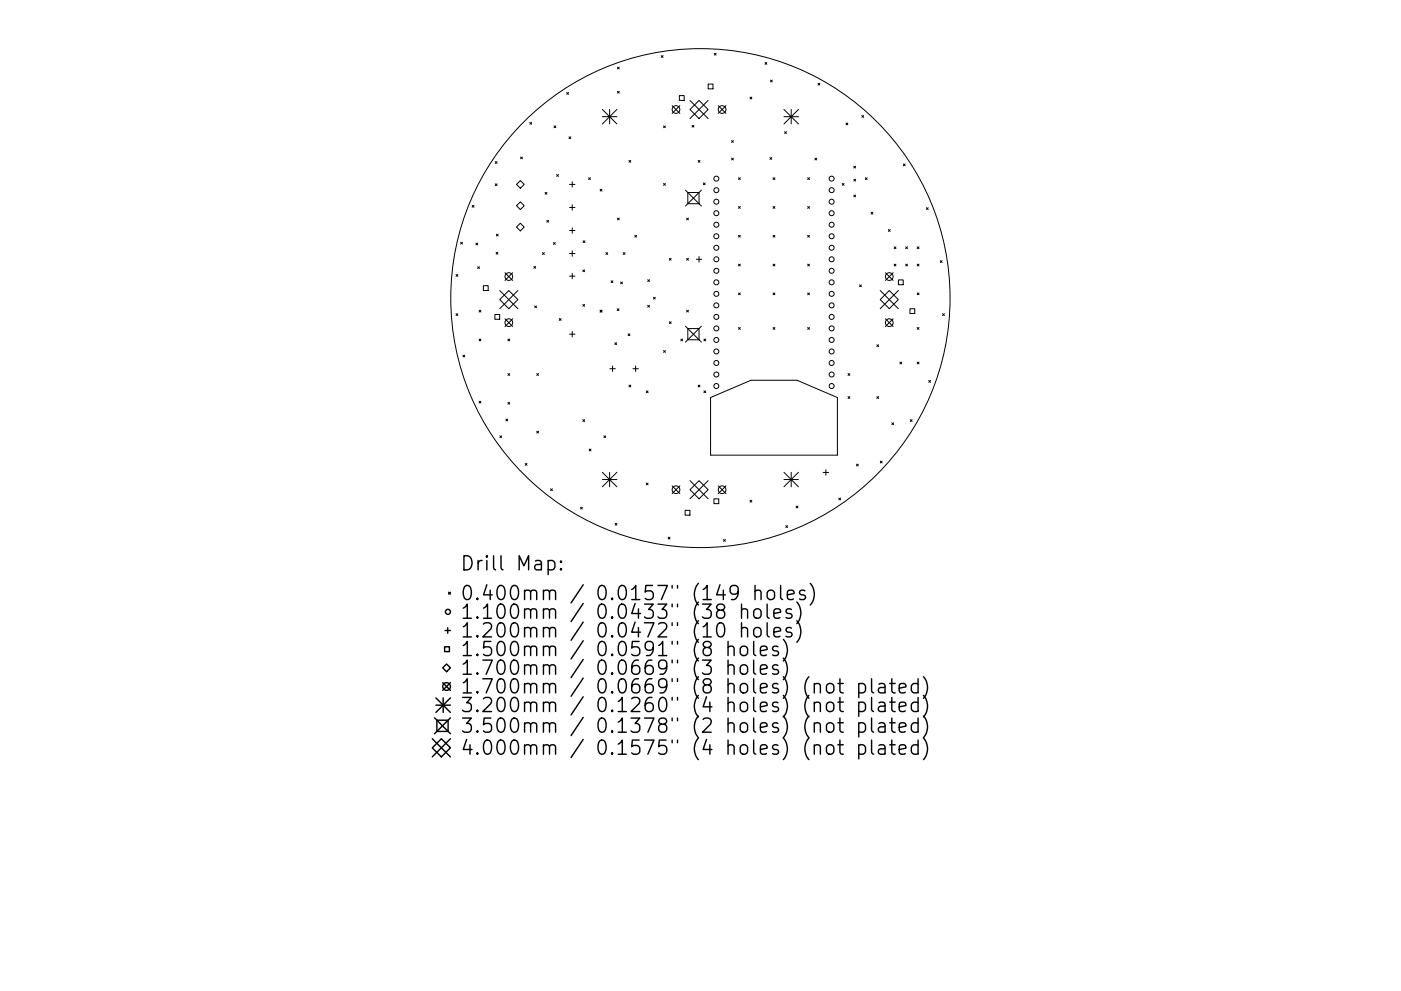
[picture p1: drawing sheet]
<svg xmlns="http://www.w3.org/2000/svg" width="297mm" height="210mm" viewBox="0 0 297 210" stroke-linecap="round" stroke-linejoin="round" font-family="sans-serif">
<defs><g id="words">
<g font-size="4.2">
<text x="97.5" y="121.1">Drill Map:</text>
<text x="97.5" y="127.4">0.400mm / 0.0157&quot; (149 holes)</text>
<text x="97.5" y="131.3">1.100mm / 0.0433&quot; (38 holes)</text>
<text x="97.5" y="135.3">1.200mm / 0.0472&quot; (10 holes)</text>
<text x="97.5" y="139.2">1.500mm / 0.0591&quot; (8 holes)</text>
<text x="97.5" y="143.2">1.700mm / 0.0669&quot; (3 holes)</text>
<text x="97.5" y="147.2">1.700mm / 0.0669&quot; (8 holes) (not plated)</text>
<text x="97.5" y="151.1">3.200mm / 0.1260&quot; (4 holes) (not plated)</text>
<text x="97.5" y="155.5">3.500mm / 0.1378&quot; (2 holes) (not plated)</text>
<text x="97.5" y="160.2">4.000mm / 0.1575&quot; (4 holes) (not plated)</text>
</g>
</g></defs>
<g fill="none" stroke="#000" stroke-width=".21">
<path d="M120.2 19.6l.3 .4M120.5 19.6l-.3 .4M130.9 14.2l.4 .4M130.9 19.4l.4 .4M131.3 14.2l-.4 .4M131.3 19.4l-.4 .4M140.2 11.8l.4 .4M140.6 11.8l-.4 .4M150.1 17.8h1.1v1.1h-1.1zM151.4 11.3l.4 .4M151.8 11.3l-.4 .4M162.2 13.3l.4 .4"/>
<path d="M162.6 13.3l-.4 .4M163.4 17l.3 .4M163.7 17l-.3 .4M173.4 17.7l.4 .4M173.8 17.7l-.4 .4M105 34.3l.4 .4M105 39l.4 .4M105.4 34.3l-.4 .4M105.4 39l-.4 .4M110.3 38.3l.8 .8-.8 .8-.8-.8zM110.4 33.3l.4 .4M110.8 33.3l-.4 .4"/>
<path d="M112.3 26l.4 .4M112.7 26l-.4 .4M117.5 26.7l.3 .4M117.8 26.7l-.3 .4M118 37l.4 .4M118.4 37l-.4 .4M120.6 29l.4 .4M120.7 39.1h1.2M121 29l-.4 .4M121.3 38.5v1.2M124.8 37.7l.4 .4M125.2 37.7l-.4 .4"/>
<path d="M127.7 23.2l3.1 3.1M127.7 24.8h3.1M129.3 23.2v3.1M130.8 23.2l-3.1 3.1M133.4 34l.3 .4M133.7 34l-.3 .4M140.7 26.7l.4 .4M140.7 38.9l.4 .4M141.1 26.7l-.4 .4M141.1 38.9l-.4 .4M142.5 22.4l1.6 1.7M144 20.3h1.1v1h-1.1z"/>
<path d="M144.1 22.4l-1.6 1.7M146.3 21.3l3.8 3.9M146.7 26.6l.4 .4M147.1 26.6l-.4 .4M148 34l.4 .4M148.2 21.3l1.9 1.9-1.9 2-1.9-2zM148.4 34l-.4 .4M149.1 38.8l.4 .4M149.5 38.8l-.4 .4M150.1 21.3l-3.8 3.9M152.3 22.4l1.6 1.7M153.9 22.4l-1.6 1.7"/>
<path d="M155.1 29.8l.4 .4M155.1 33.6l.4 .3M155.5 29.8l-.4 .4M155.5 33.6l-.4 .3M156.6 37.7l.4 .4M157 37.7l-.4 .4M159 20.6l.4 .4M159.4 20.6l-.4 .4M163.2 33.4l.4 .4M163.6 33.4l-.4 .4M163.9 37.7l.4 .4M164.3 37.7l-.4 .4"/>
<path d="M166.2 24.8h3.1M166.2 23.2l3.1 3.1M166.4 27.9l.3 .4M166.7 27.9l-.3 .4M167.7 23.2v3.1M169.3 23.2l-3.1 3.1M171.2 37.7l.4 .4M171.6 37.7l-.4 .4M172.8 33.6l.4 .3M173.2 33.6l-.4 .3M178.6 38.9l.4 .4M179 38.9l-.4 .4"/>
<path d="M179.4 26.1l.4 .4M179.8 26.1l-.4 .4M181 35.3l.4 .3M181 38l.4 .4M181.4 35.3l-.4 .3M181.4 38l-.4 .4M182.7 24.5l.4 .4M183.1 24.5l-.4 .4M183.5 37.7l.3 .4M183.8 37.7l-.3 .4M191.5 34.8l.4 .4M191.9 34.8l-.4 .4"/>
<path d="M96.7 58.2l.4 .4M97.1 58.2l-.4 .4M97.7 51.4l.4 .4M98.1 51.4l-.4 .4M100.1 43.6l.4 .4M100.5 43.6l-.4 .4M100.9 51.6l.4 .4M101.3 56.6l.4 .4M101.3 51.6l-.4 .4M101.7 56.6l-.4 .4M105.2 53.5l.4 .4M105.2 49.7l.4 .4"/>
<path d="M105.6 53.5l-.4 .4M105.6 49.7l-.4 .4M107.1 57.9l1.6 1.6M108.7 57.9l-1.6 1.6M109.5 43.6l.8-.8 .8 .8-.8 .9zM110.3 47.4l.8 .8-.8 .8-.8-.8zM113.2 56.5l.4 .4M113.6 56.5l-.4 .4M115 53.6l.4 .4M115.4 53.6l-.4 .4M115.6 40.8l.4 .4M115.9 46.8l.4 .3"/>
<path d="M116 40.8l-.4 .4M116.3 46.8l-.4 .3M117.3 51.5l.4 .3M117.7 51.5l-.4 .3M120.7 44h1.2M120.7 48.9h1.2M120.7 53.8h1.2M120.7 58.6h1.2M121.3 43.4v1.2M121.3 48.3v1.2M121.3 53.2v1.2M121.3 58v1.2"/>
<path d="M123.6 57.3l.4 .3M123.6 51.1l.4 .4M124 57.3l-.4 .3M124 51.1l-.4 .4M127.2 40.2l.4 .3M127.6 40.2l-.4 .3M128.5 53.6l.3 .4M128.8 53.6l-.3 .4M129.6 59.6l.3 .4M129.9 59.6l-.3 .4M130.9 46.3l.4 .3M131.3 46.3l-.4 .3"/>
<path d="M131.6 59.8l.4 .4M132 59.8l-.4 .4M132.1 53.6l.4 .4M132.5 53.6l-.4 .4M134.6 49.9l.4 .4M135 49.9l-.4 .4M137.3 59.3l.4 .4M137.7 59.3l-.4 .4M141.9 54.8l.4 .4M142.3 54.8l-.4 .4M145.3 40.3l3.4 3.4M145.6 46.3l.4 .3"/>
<path d="M145.6 54.8l.4 .4M145.8 40.8h2.4v2.4h-2.4zM146 46.3l-.4 .3M146 54.8l-.4 .4M147.6 55h1.2M148.2 54.4v1.2M148.7 40.3l-3.4 3.4M156.6 43.8l.4 .4M156.6 49.9l.4 .4M156.6 56l.4 .4M157 56l-.4 .4M157 43.8l-.4 .4"/>
<path d="M157 49.9l-.4 .4M163.9 49.9l.4 .4M163.9 43.8l.4 .4M163.9 56l.4 .4M164.3 56l-.4 .4M164.3 43.8l-.4 .4M164.3 49.9l-.4 .4M171.2 43.8l.4 .4M171.2 49.9l.4 .4M171.2 56l.4 .4M171.6 43.8l-.4 .4M171.6 49.9l-.4 .4"/>
<path d="M171.6 56l-.4 .4M181 41.4l.4 .4M181.4 41.4l-.4 .4M184.7 45l.4 .4M185.1 45l-.4 .4M187.7 57.9l1.7 1.6M188.4 48.7l.3 .4M188.7 48.7l-.3 .4M189.4 57.9l-1.7 1.6M189.6 56l.4 .4M189.6 52.4l.4 .4M190 52.4l-.4 .4"/>
<path d="M190 56l-.4 .4M190.5 59.4h1v1h-1zM192 52.4l.4 .4M192 56l.4 .4M192.4 52.4l-.4 .4M192.4 56l-.4 .4M194.5 52.4l.3 .4M194.5 56l.3 .4M194.8 52.4l-.3 .4M194.8 56l-.3 .4M196.4 44.1l.4 .3M196.8 44.1l-.4 .3"/>
<path d="M199.4 55.3l.3 .4M199.7 55.3l-.3 .4M96.7 66.6l.4 .3M97.1 66.6l-.4 .3M98.2 75.4l.3 .3M98.5 75.4l-.3 .3M101.6 65.8l.4 .4M101.6 71.9l.4 .4M102 71.9l-.4 .4M102 65.8l-.4 .4M102.5 60.6h1v1h-1zM104.9 66.7h1v1h-1z"/>
<path d="M106 63.6l1.9-2 1.9 2-1.9 1.9zM106 61.6l3.8 3.9M107.1 67.6l1.6 1.7M107.7 71.9l.4 .4M107.7 79.3l.4 .3M108.1 71.9l-.4 .4M108.1 79.3l-.4 .3M108.7 67.6l-1.6 1.7M109.8 61.6l-3.8 3.9M113.4 64.9l.4 .4M113.8 64.9l-.4 .4M113.8 79.3l.4 .3"/>
<path d="M114.2 79.3l-.4 .3M118.6 67.6l.3 .4M118.9 67.6l-.3 .4M120.7 70.9h1.2M121.3 70.3v1.2M123.6 64.6l.4 .4M124 64.6l-.4 .4M127.2 65.8l.4 .4M127.6 65.8l-.4 .4M129.3 78.2h1.2M129.9 77.7v1.1M130.4 72.7l.3 .4"/>
<path d="M130.7 72.7l-.3 .4M130.8 65.5l.4 .4M131.2 65.5l-.4 .4M133.2 70.8l.4 .4M133.6 70.8l-.4 .4M134.2 78.2h1.1M134.8 77.7v1.1M137.3 64.8l.4 .4M137.7 64.8l-.4 .4M138.6 63.1l.3 .4M138.9 63.1l-.3 .4M140.7 74.4l.4 .4"/>
<path d="M141.1 74.4l-.4 .4M141.9 68.3l.4 .3M142.3 68.3l-.4 .3M144.4 71.9l.3 .4M144.7 71.9l-.3 .4M145.3 69.2l3.4 3.4M145.6 65.8l.4 .4M145.8 69.7h2.4v2.4h-2.4zM146 65.8l-.4 .4M148.7 69.2l-3.4 3.4M149.2 71.9l.4 .4M149.6 71.9l-.4 .4"/>
<path d="M156.6 69.5l.4 .4M156.6 62.2l.4 .3M157 62.2l-.4 .3M157 69.5l-.4 .4M163.9 62.2l.4 .3M163.9 69.5l.4 .4M164.3 62.2l-.4 .3M164.3 69.5l-.4 .4M171.2 69.5l.4 .4M171.2 62.2l.4 .3M171.6 62.2l-.4 .3M171.6 69.5l-.4 .4"/>
<path d="M179.8 79.3l.4 .3M180.2 79.3l-.4 .3M182.2 60.4l.4 .4M182.6 60.4l-.4 .4M185.9 73.2l.4 .3M186.3 73.2l-.4 .3M186.6 61.6l3.9 3.9M187.7 67.6l1.7 1.7M188.5 61.6l2 2-2 1.9-1.9-1.9zM189.4 67.6l-1.7 1.7M190.5 61.6l-3.9 3.9M190.8 76.8l.4 .4"/>
<path d="M191.2 76.8l-.4 .4M192.9 65.5h1v1h-1zM194.5 62.2l.3 .3M194.5 69.5l.3 .4M194.5 76.8l.3 .4M194.8 69.5l-.3 .4M194.8 62.2l-.3 .3M194.8 76.8l-.3 .4M199.8 66.6l.4 .3M200.2 66.6l-.4 .3M101.6 85.1l.4 .4M102 85.1l-.4 .4"/>
<path d="M106 92.5l.4 .3M106.4 92.5l-.4 .3M107.3 88.9l.3 .4M107.6 88.9l-.3 .4M107.7 85.4l.4 .4M108.1 85.4l-.4 .4M111.4 98.3l.3 .4M111.7 98.3l-.3 .4M113.8 91.5l.4 .4M114.2 91.5l-.4 .4M123.6 89l.4 .4M124 89l-.4 .4"/>
<path d="M124.9 95.3l.4 .4M125.3 95.3l-.4 .4M128 92.5l.4 .3M128.4 92.5l-.4 .3M133.4 81.7l.3 .4M133.7 81.7l-.3 .4M137 82.9l.4 .4M137.4 82.9l-.4 .4M148 81.7l.4 .4M148.4 81.7l-.4 .4M149.2 82.9l.4 .4M149.6 82.9l-.4 .4"/>
<path d="M150.7 84.3l8.5-3.6h9.8l8.5 3.6v12.3h-26.8zM175.1 99.7v1.1M179.8 84.2l.4 .3M180.2 84.2l-.4 .3M181.6 98.5l.4 .4M182 98.5l-.4 .4M185.9 84.2l.4 .3M186.3 84.2l-.4 .3M186.6 97.8l.4 .4M187 97.8l-.4 .4M189.1 89.7l.4 .4M189.5 89.7l-.4 .4"/>
<path d="M193 89l.4 .4M193.4 89l-.4 .4M196.9 80.7l.4 .4M197.3 80.7l-.4 .4M116.7 103.7l.4 .4M117.1 103.7l-.4 .4M123.1 107.6l.4 .4M123.5 107.6l-.4 .4M127.7 100.2l3.1 3.1M127.7 101.7h3.1M129.3 100.2v3.1M130.4 111l.4 .4"/>
<path d="M130.8 100.2l-3.1 3.1M130.8 111l-.4 .4M137 102.5l.4 .4M137.4 102.5l-.4 .4M141.7 114l.3 .4M142 114l-.3 .4M142.5 103.1l1.6 1.6M144.1 103.1l-1.6 1.6M145.3 108.3h1v1h-1zM146.3 103.9l1.9-1.9 1.9 1.9-1.9 1.9zM146.3 102l3.8 3.8M150.1 102l-3.8 3.8"/>
<path d="M151.4 105.8h1v1.1h-1zM152.3 103.1l1.6 1.6M153.4 114.5l.4 .3M153.8 114.5l-.4 .3M153.9 103.1l-1.6 1.6M159 106.2l.4 .3M159.4 106.2l-.4 .3M166.2 101.7h3.1M166.2 100.2l3.1 3.1M166.6 111.5l.4 .4M167 111.5l-.4 .4M167.7 100.2v3.1"/>
<path d="M168.8 107.4l.4 .4M169.2 107.4l-.4 .4M169.3 100.2l-3.1 3.1M174.5 100.2h1.2M177.8 105.7l.4 .3M178.2 105.7l-.4 .3"/>
<circle cx="143.3" cy="23.2" r=".82"/>
<circle cx="151.9" cy="37.9" r=".53"/>
<circle cx="153.1" cy="23.2" r=".82"/>
<circle cx="176.3" cy="37.9" r=".53"/>
<circle cx="107.9" cy="58.7" r=".82"/>
<circle cx="151.9" cy="42.8" r=".53"/>
<circle cx="151.9" cy="55" r=".53"/>
<circle cx="151.9" cy="59.9" r=".53"/>
<circle cx="151.9" cy="40.3" r=".53"/>
<circle cx="151.9" cy="50.1" r=".53"/>
<circle cx="151.9" cy="57.5" r=".53"/>
<circle cx="151.9" cy="47.7" r=".53"/>
<circle cx="151.9" cy="52.6" r=".53"/>
<circle cx="151.9" cy="45.2" r=".53"/>
<circle cx="176.3" cy="42.8" r=".53"/>
<circle cx="176.3" cy="55" r=".53"/>
<circle cx="176.3" cy="50.1" r=".53"/>
<circle cx="176.3" cy="40.3" r=".53"/>
<circle cx="176.3" cy="59.9" r=".53"/>
<circle cx="176.3" cy="45.2" r=".53"/>
<circle cx="176.3" cy="57.5" r=".53"/>
<circle cx="176.3" cy="47.7" r=".53"/>
<circle cx="176.3" cy="52.6" r=".53"/>
<circle cx="188.5" cy="58.7" r=".82"/>
<circle cx="107.9" cy="68.5" r=".82"/>
<circle cx="148.5" cy="63.3" r="52.9"/>
<circle cx="151.9" cy="69.7" r=".53"/>
<circle cx="151.9" cy="62.3" r=".53"/>
<circle cx="151.9" cy="77" r=".53"/>
<circle cx="151.9" cy="64.8" r=".53"/>
<circle cx="151.9" cy="79.5" r=".53"/>
<circle cx="151.9" cy="67.2" r=".53"/>
<circle cx="151.9" cy="72.1" r=".53"/>
<circle cx="151.9" cy="74.6" r=".53"/>
<circle cx="176.3" cy="69.7" r=".53"/>
<circle cx="176.3" cy="62.3" r=".53"/>
<circle cx="176.3" cy="77" r=".53"/>
<circle cx="176.3" cy="74.6" r=".53"/>
<circle cx="176.3" cy="64.8" r=".53"/>
<circle cx="176.3" cy="67.2" r=".53"/>
<circle cx="176.3" cy="72.1" r=".53"/>
<circle cx="176.3" cy="79.5" r=".53"/>
<circle cx="188.5" cy="68.5" r=".82"/>
<circle cx="151.9" cy="81.9" r=".53"/>
<circle cx="176.3" cy="81.9" r=".53"/>
<circle cx="143.3" cy="103.9" r=".82"/>
<circle cx="153.1" cy="103.9" r=".82"/>
</g>
<g fill="none" stroke="#000" stroke-width=".3">
<path d="M116.2 119.1l.9-.2 .5 .6v.8l-.2 .5-.3 .1-.9-.1M118.9 119.1l.2 .1-.2 .1-.1-.1 .1-.1v.2M94.3 137.2h1v1h-1zM94.3 133.8h1.2M94.9 133.2v1.2M95.1 125.7l.4 .3M95.5 125.7l-.4 .3M118.9 120.6l.2 .2-.2 .1-.1-.1 .1-.2v.3M152.4 132.3a.71 .71 0 0 1 1.1 .4 1.76 1.76 0 0 1-.6 2.4 .77 .77 0 0 1-.8-.5 2.34 2.34 0 0 1 .3-2.3zM152.5 129.5l-.3-.2a.62 .62 0 0 1-.2-.7 .62 .62 0 0 1 .5-.4l.9 .1a.62 .62 0 0 1 .2 .7 .62 .62 0 0 1-.5 .5l-.9 .1-.3 .4 .2 .9 .4 .3h.6l.5-.6-.1-.9-.4-.2M154.4 137.4a.75 .75 0 0 1 1.2 .1v1.6M154.4 136.1v3"/>
<path d="M156.5 125.5l-.6 .6h-.5l-.6-.6v-.7l.3-.4 .8-.2 .5 .3a1.98 1.98 0 0 1-.8 2.7h-.5M157.1 137.4a.81 .81 0 0 1 .8-.3 .81 .81 0 0 1 .6 .6v.8a.81 .81 0 0 1-.8 .6 .81 .81 0 0 1-.8-.6v-.8zM157.2 129.5a.74 .74 0 0 1 1.3 .1v1.6M157.2 133.4a.74 .74 0 0 1 1.3 .2v1.5M157.2 128.2v3M157.2 132.1v3M159.8 136.1v2.6l.4 .4M159.9 133.4a.81 .81 0 0 1 .8-.3 .81 .81 0 0 1 .7 .6v.9a.81 .81 0 0 1-.8 .6 .81 .81 0 0 1-.8-.6v-.9zM160.1 125.5a.74 .74 0 0 1 1.3 .1v1.6M160.1 129.3a.81 .81 0 0 1 1.3 .4v.9a.81 .81 0 0 1-.8 .6 .81 .81 0 0 1-.8-.6v-.9zM160.1 124.2v3M161.2 138.1l1.4-.3-.1-.6-.9-.1-.4 .4v1.2l.2 .2 .2 .2 .9-.2"/>
<path d="M162.6 128.2v2.5l.5 .5M162.6 132.1v2.6l.5 .4M162.8 125.5a.81 .81 0 0 1 .8-.3 .81 .81 0 0 1 .6 .6v.8a.81 .81 0 0 1-.8 .6 .81 .81 0 0 1-.8-.6v-.8zM164.1 130.2l1.4-.3-.1-.6-.9-.1-.4 .4v1.1l.1 .3 .3 .2 .9-.2M164.1 134.1l1.4-.3-.1-.5-.9-.2-.4 .5v1.1l.1 .3 .3 .1 .9-.1M164.9 137.2l-.7-.1-.4 .4 .1 .4 1 .3 .2 .3-.2 .4-.3 .2-.8-.2M165.5 124.2v2.6l.4 .4M166.1 135.7a3.4 3.4 0 0 1 0 4.5M166.1 139.6a3.4 3.4 0 0 1 0 4.6M166.9 126.2l1.5-.3-.2-.5-.8-.2-.5 .4v1.2l.2 .3 .3 .1 .8-.1M167.8 129.3l-.7-.1-.5 .4 .2 .4 1 .3 .1 .3-.1 .4-.3 .2-.9-.2M167.8 133.3l-.7-.2-.5 .5 .2 .4 1 .3 .1 .3-.1 .4-.3 .1-.9-.1"/>
<path d="M168.9 127.7a3.4 3.4 0 0 1 0 4.6M168.9 131.7a3.4 3.4 0 0 1 0 4.6M170.6 125.4l-.7-.2-.4 .4 .1 .5 1 .3 .2 .2-.2 .5-.2 .1-.9-.1M171.8 123.8a3.4 3.4 0 0 1 0 4.6M91.6 156.7l3.9 3.9M92.1 152.3l3.4 3.4M92.4 148.1l3.1 3.1M92.4 149.6h3.1M92.6 152.8h2.4v2.4h-2.4zM93.6 156.7l1.9 2-1.9 1.9-2-1.9zM93.9 141.7l.8-.8 .8 .8-.8 .8zM93.9 144.8l1.6 1.7"/>
<path d="M94 148.1v3.1M95.5 144.8l-1.6 1.7M95.5 148.1l-3.1 3.1M95.5 152.3l-3.4 3.4M95.5 156.7l-3.9 3.9M154.4 141.3a.74 .74 0 0 1 1.2 .2v1.5M154.4 140v3M157.1 141.3a.81 .81 0 0 1 .8-.3 .81 .81 0 0 1 .6 .6v.9a.81 .81 0 0 1-.8 .6 .81 .81 0 0 1-.8-.6v-.9zM159.8 140v2.6l.4 .4M161.2 142l1.4-.2-.1-.6-.9-.2-.4 .5v1.1l.2 .3 .2 .1 .9-.1M164.9 141.2l-.7-.2-.4 .5 .1 .4 1 .3 .2 .3-.2 .4-.3 .1-.8-.1M172.6 145.3a.75 .75 0 0 1 1.3 .1v1.6"/>
<path d="M172.6 149.3a.75 .75 0 0 1 1.3 .1v1.6M172.6 153.6a.75 .75 0 0 1 1.3 .2v1.5M172.6 158.3a.75 .75 0 0 1 1.3 .1v1.6M175.4 149.3a.81 .81 0 0 1 .8-.3 .81 .81 0 0 1 .6 .5v.9a.81 .81 0 0 1-.8 .6 .81 .81 0 0 1-.8-.6v-.9zM175.5 145.2a.81 .81 0 0 1 1.3 .4v.8a.81 .81 0 0 1-.8 .6 .81 .81 0 0 1-.8-.6v-.8zM175.5 153.5a.81 .81 0 0 1 1.3 .4v.9a.81 .81 0 0 1-.8 .6 .81 .81 0 0 1-.8-.6v-.9zM175.5 158.2a.81 .81 0 0 1 1.3 .4v.8a.81 .81 0 0 1-.8 .6 .81 .81 0 0 1-.8-.6v-.8zM177.6 145h1.2M177.6 149h1.2M177.6 153.3h1.2M177.6 158h1.2M178.1 144v2.6l.1 .3 .6 .1"/>
<path d="M178.1 148v2.5l.1 .3 .6 .2M178.1 152.3v2.6l.1 .3 .6 .1M178.1 157v2.6l.1 .3 .6 .1M182.1 145.2l.8-.2 .6 .6v.8l-.3 .5-.3 .1-.8-.1M182.1 149.1l.8-.1 .6 .5v.9l-.3 .4-.3 .2-.8-.2M182.1 153.5l.8-.2 .6 .6v.9l-.3 .4-.3 .1-.8-.1M182.1 158.2l.8-.2 .6 .6v.8l-.3 .5-.3 .1-.8-.1M182.1 145v3M182.1 149v3M182.1 153.3v3M182.1 158v3M184.8 144v2.6l.4 .4"/>
<path d="M184.8 148v2.5l.4 .5M184.8 152.3v2.6l.4 .4M184.8 157v2.6l.4 .4M186.4 145.2l.2-.2 .9 .2 .1 .2v1.6M186.4 149.1l.2-.1 .9 .1 .1 .3v1.6M186.4 153.5l.2-.2 .9 .2 .1 .3v1.5M186.4 158.2l.2-.2 .9 .2 .1 .2v1.6M187.6 145.7l-1 .2a.59 .59 0 0 0-.4 .5 .59 .59 0 0 0 .4 .6l1-.1M187.6 149.7l-1 .1a.59 .59 0 0 0-.4 .6 .59 .59 0 0 0 .4 .6l1-.2M187.6 154.1l-1 .1a.59 .59 0 0 0-.4 .6 .59 .59 0 0 0 .4 .5l1-.1M187.6 158.7l-1 .2a.59 .59 0 0 0-.4 .5 .59 .59 0 0 0 .4 .6l1-.1M188.6 145h1.2"/>
<path d="M188.6 149h1.2M188.6 153.3h1.2M188.6 158h1.2M189.1 144v2.6l.1 .3 .6 .1M189.1 148v2.5l.1 .3 .6 .2M189.1 152.3v2.6l.1 .3 .6 .1M189.1 157v2.6l.1 .3 .6 .1M190.6 146l1.5-.3-.2-.5-.8-.2-.5 .4v1.2l.2 .3 .3 .1 .8-.1M190.6 150l1.5-.3-.2-.6-.8-.1-.5 .4v1.1l.2 .3 .3 .2 .8-.2M190.6 154.3l1.5-.2-.2-.6-.8-.2-.5 .5v1.1l.2 .3 .3 .1 .8-.1M190.6 159l1.5-.3-.2-.5-.8-.2-.5 .4v1.2l.2 .3 .3 .1 .8-.1M194.6 145.2l-.8-.2-.6 .6v.8l.3 .5 .3 .1 .8-.1"/>
<path d="M194.6 149.1l-.8-.1-.6 .5v.9l.3 .4 .3 .2 .8-.2M194.6 153.5l-.8-.2-.6 .6v.9l.3 .4 .3 .1 .8-.1M194.6 158.2l-.8-.2-.6 .6v.8l.3 .5 .3 .1 .8-.1M194.6 144v3M194.6 148v3M194.6 152.3v3M194.6 157v3M195.8 143.6a3.4 3.4 0 0 1 0 4.6M195.8 147.5a3.4 3.4 0 0 1 0 4.6M195.8 151.9a3.4 3.4 0 0 1 0 4.6M195.8 156.6a3.4 3.4 0 0 1 0 4.6"/>
<circle cx="95" cy="129.8" r=".53"/>
<circle cx="94.7" cy="145.7" r=".82"/>
</g>
<use href="#words"/>
</svg>
